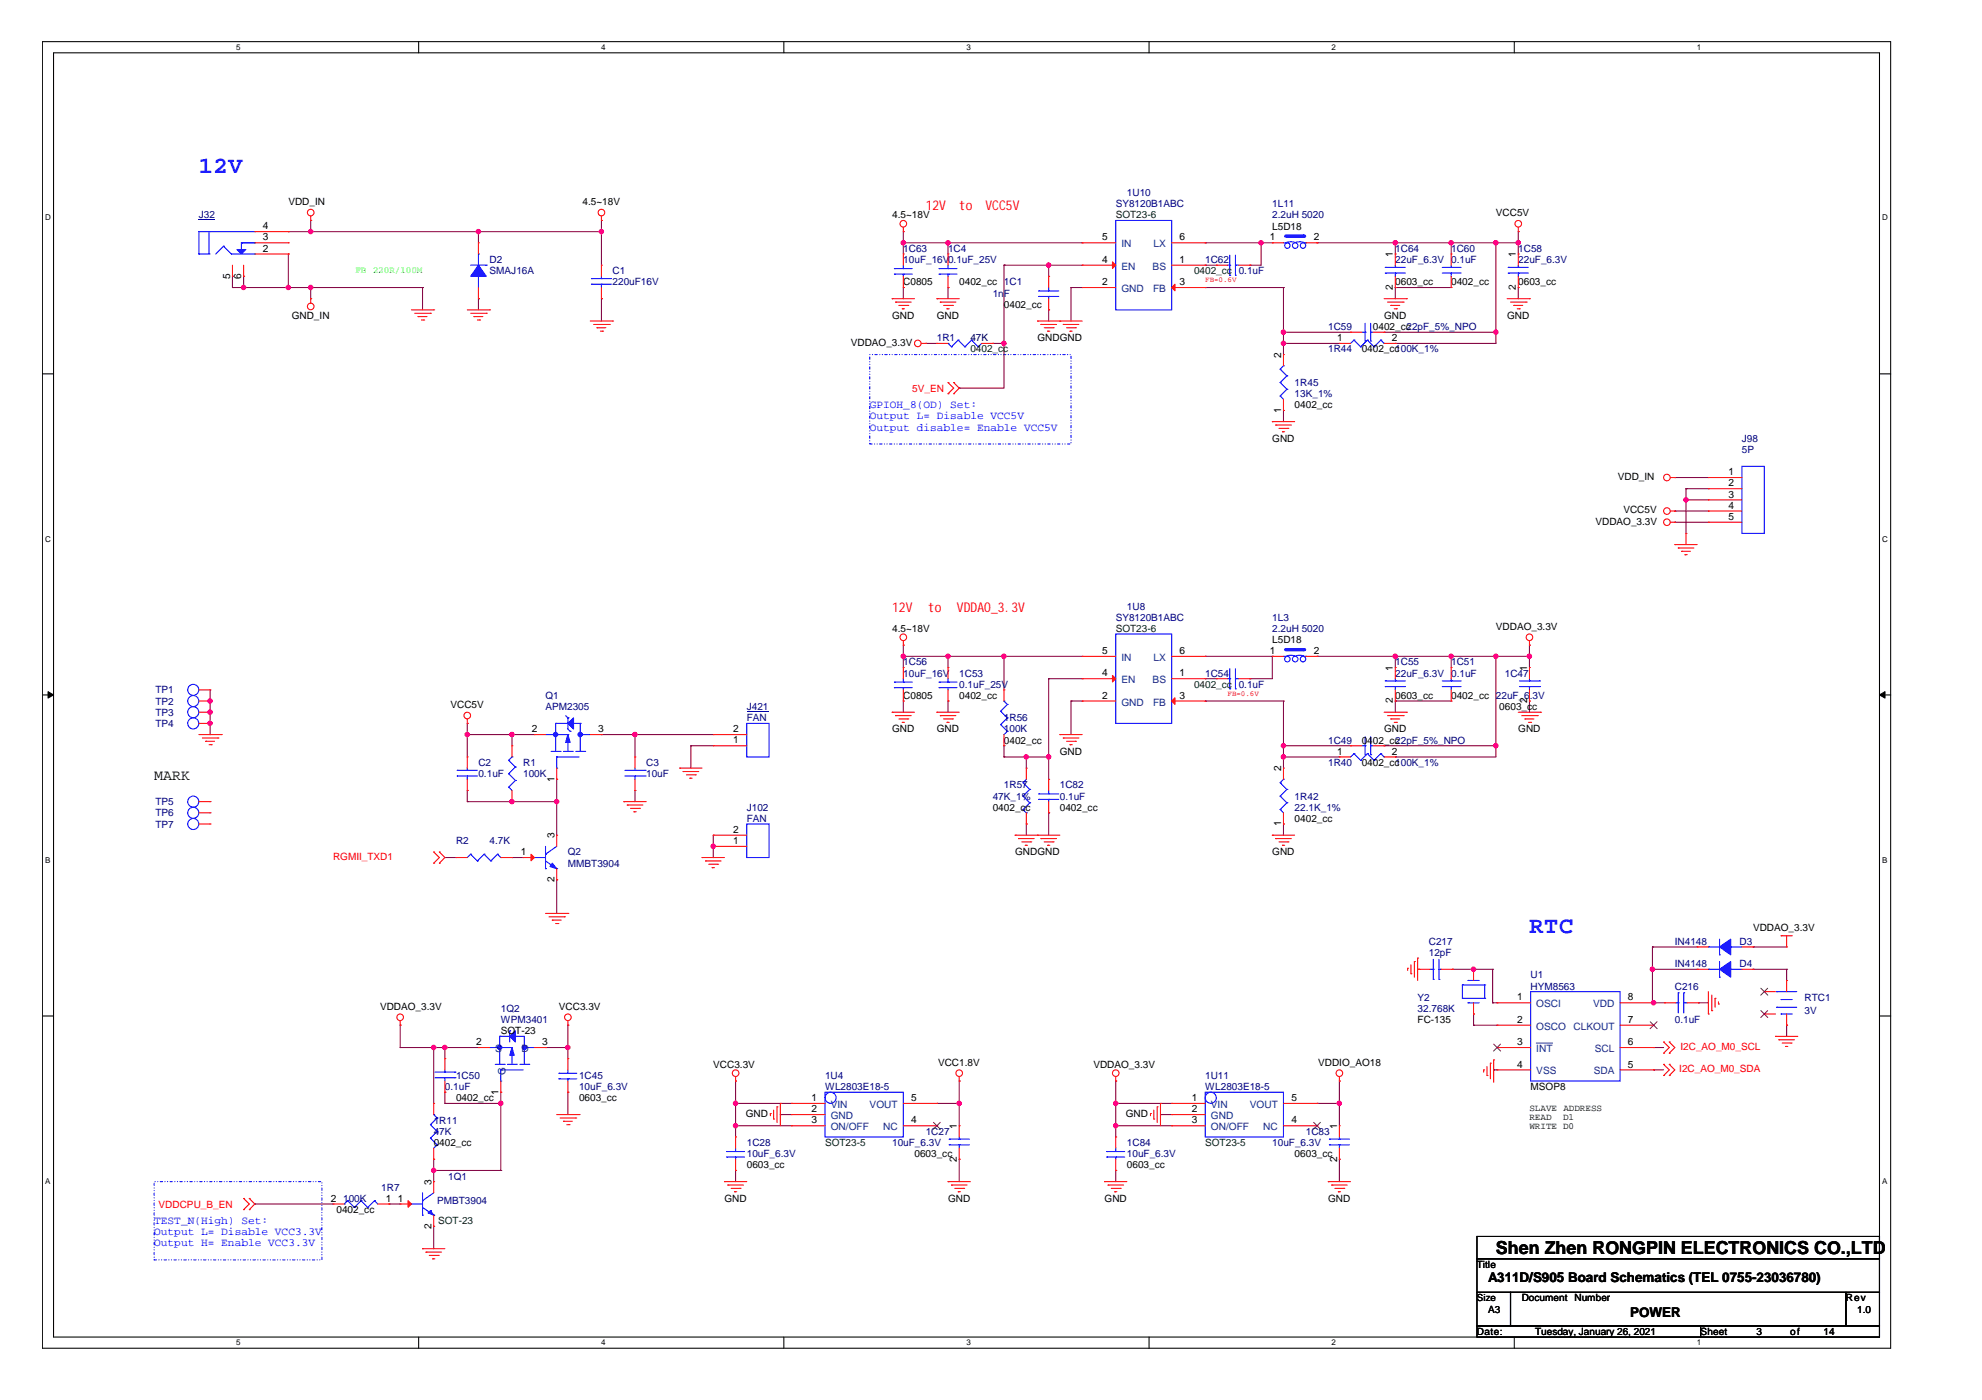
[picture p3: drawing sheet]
<svg xmlns="http://www.w3.org/2000/svg" width="297mm" height="210mm" viewBox="0 0 297 210" stroke-linecap="round" stroke-linejoin="round" font-family="sans-serif">
<defs><g id="words">
<g font-size="3.5" fill="#00f">
<text x="29.8" y="25.9">12V</text>
<text x="229.2" y="139.9">RTC</text>
</g>
<text font-size="2.7" x="224.2" y="188">Shen Zhen RONGPIN ELECTRONICS CO.,LTD</text>
<text font-size="2.2" x="23.1" y="117">MARK</text>
<g font-size="2" fill="#f00">
<text x="138.7" y="31.4">12V</text>
<text x="143.7" y="31.4">to</text>
<text x="147.7" y="31.4">VCC5V</text>
<text x="133.7" y="91.8">12V</text>
<text x="139.1" y="91.8">to</text>
<text x="143.4" y="91.8">VDDAO_3.3V</text>
</g>
<g font-size="2">
<text x="223" y="192.3">A311D/S905 Board Schematics (TEL 0755-23036780)</text>
<text x="244.3" y="197.5">POWER</text>
</g>
<g font-size="1.7" fill="#00f">
<text x="130.4" y="61.2">GPIOH_8(OD) Set:</text>
<text x="130.4" y="62.9">Output L= Disable VCC5V</text>
<text x="130.4" y="64.6">Output disable= Enable VCC5V</text>
<text x="23.1" y="183.5">TEST_N(High) Set:</text>
<text x="23.1" y="185.2">Output L= Disable VCC3.3V</text>
<text x="23.1" y="186.9">Output H= Enable VCC3.3V</text>
</g>
<g font-size="1.5" fill="#000080">
<text x="168.9" y="29.4">1U10</text>
<text x="29.8" y="32.7">J32</text>
<text x="167.2" y="31.1">SY8120B1ABC</text>
<text x="190.7" y="31.1">1L11</text>
<text x="190.7" y="32.7">2.2uH 5020</text>
<text x="73.4" y="39.4">D2</text>
<text x="73.4" y="41.1">SMAJ16A</text>
<text x="91.8" y="41.1">C1</text>
<text x="135.4" y="37.8">1C63</text>
<text x="135.4" y="39.4">10uF_16V0.1uF_25V</text>
<text x="142.1" y="37.8">1C4</text>
<text x="180.6" y="39.4">1C62</text>
<text x="185.6" y="41.1">0.1uF</text>
<text x="209.1" y="37.8">1C64</text>
<text x="209.1" y="39.4">22uF_6.3V 0.1uF</text>
<text x="217.5" y="37.8">1C60</text>
<text x="227.5" y="37.8">1C58</text>
<text x="227.5" y="39.4">22uF_6.3V</text>
<text x="91.8" y="42.8">220uF16V</text>
<text x="148.8" y="44.5">1nF</text>
<text x="150.5" y="42.8">1C1</text>
<text x="140.4" y="51.2">1R1</text>
<text x="199.1" y="49.5">1C59</text>
<text x="199.1" y="52.8">1R44</text>
<text x="194" y="57.9">1R45</text>
<text x="194" y="59.5">13K_1%</text>
<text x="261.1" y="66.3">J98</text>
<text x="261.1" y="67.9">5P</text>
<text x="167.2" y="93.1">SY8120B1ABC</text>
<text x="168.9" y="91.4">1U8</text>
<text x="190.7" y="93.1">1L3</text>
<text x="190.7" y="94.7">2.2uH 5020</text>
<text x="135.4" y="99.8">1C56</text>
<text x="135.4" y="101.4">10uF_16V</text>
<text x="143.8" y="101.4">1C53</text>
<text x="180.6" y="101.4">1C54</text>
<text x="209.1" y="99.8">1C55</text>
<text x="209.1" y="101.4">22uF_6.3V 0.1uF</text>
<text x="217.5" y="99.8">1C51</text>
<text x="225.5" y="101.4">1C47</text>
<text x="23.3" y="105.6">TP2</text>
<text x="23.3" y="107.3">TP3</text>
<text x="23.3" y="104">TP1</text>
<text x="81.8" y="104.8">Q1</text>
<text x="81.8" y="106.5">APM2305</text>
<text x="111.9" y="106.5">J421</text>
<text x="143.8" y="103.1">0.1uF_25V</text>
<text x="185.6" y="103.1">0.1uF</text>
<text x="224.2" y="104.8">22uF_6.3V</text>
<text x="23.3" y="109">TP4</text>
<text x="111.9" y="108.1">FAN</text>
<text x="150.5" y="108.1">1R56</text>
<text x="150.5" y="109.8">100K</text>
<text x="199.1" y="111.5">1C49</text>
<text x="71.7" y="114.8">C2</text>
<text x="71.7" y="116.5">0.1uF</text>
<text x="78.4" y="114.8">R1</text>
<text x="78.4" y="116.5">100K</text>
<text x="96.8" y="114.8">C3</text>
<text x="96.8" y="116.5">10uF</text>
<text x="148.8" y="119.9">47K_1%</text>
<text x="150.5" y="118.2">1R57</text>
<text x="158.8" y="118.2">1C82</text>
<text x="158.8" y="119.9">0.1uF</text>
<text x="194" y="119.9">1R42</text>
<text x="199.1" y="114.8">1R40</text>
<text x="23.3" y="120.7">TP5</text>
<text x="23.3" y="122.4">TP6</text>
<text x="23.3" y="124.1">TP7</text>
<text x="111.9" y="121.5">J102</text>
<text x="111.9" y="123.2">FAN</text>
<text x="194" y="121.5">22.1K_1%</text>
<text x="68.4" y="126.6">R2</text>
<text x="73.4" y="126.6">4.7K</text>
<text x="85.1" y="128.3">Q2</text>
<text x="85.1" y="129.9">MMBT3904</text>
<text x="214.1" y="141.7">C217</text>
<text x="214.1" y="143.3">12pF</text>
<text x="251" y="141.7">IN4148</text>
<text x="260.7" y="141.7">D3</text>
<text x="229.4" y="146.7">U1</text>
<text x="229.4" y="148.4">HYM8563</text>
<text x="251" y="145">IN4148</text>
<text x="251" y="148.4">C216</text>
<text x="260.7" y="145">D4</text>
<text x="75.1" y="151.7">1Q2</text>
<text x="75.1" y="153.4">WPM3401</text>
<text x="212.5" y="150">Y2</text>
<text x="212.5" y="151.7">32.768K</text>
<text x="251" y="153.4">0.1uF</text>
<text x="270.4" y="150">RTC1</text>
<text x="270.4" y="152">3V</text>
<text x="68.4" y="161.8">1C50</text>
<text x="86.8" y="161.8">1C45</text>
<text x="123.6" y="161.8">1U4</text>
<text x="180.6" y="161.8">1U11</text>
<text x="66.7" y="163.4">0.1uF</text>
<text x="86.8" y="163.4">10uF_6.3V</text>
<text x="123.6" y="163.4">WL2803E18-5</text>
<text x="180.6" y="163.4">WL2803E18-5</text>
<text x="65" y="168.5">1R11</text>
<text x="65" y="170.1">47K</text>
<text x="111.9" y="171.8">1C28</text>
<text x="111.9" y="173.5">10uF_6.3V</text>
<text x="133.7" y="171.8">10uF_6.3V</text>
<text x="138.7" y="170.1">1C27</text>
<text x="168.9" y="171.8">1C84</text>
<text x="168.9" y="173.5">10uF_6.3V</text>
<text x="190.7" y="171.8">10uF_6.3V</text>
<text x="195.7" y="170.1">1C83</text>
<text x="57.1" y="178.5">1R7</text>
<text x="67.2" y="176.8">1Q1</text>
<text x="51.4" y="180.2">100K</text>
<text x="65.5" y="180.5">PMBT3904</text>
</g>
<g font-size="1.5">
<text x="39.4" y="34.4">4</text>
<text x="43.2" y="30.7">VDD_IN</text>
<text x="87.3" y="30.7">4.5~18V</text>
<text x="133.7" y="32.7">4.5~18V</text>
<text x="190.7" y="34.4">L5D18</text>
<text x="224.2" y="32.4">VCC5V</text>
<text x="34.5" y="41.8" transform="rotate(-90 34.5 41.8)">5</text>
<text x="36.2" y="41.8" transform="rotate(-90 36.2 41.8)">6</text>
<text x="39.4" y="37.7">2</text>
<text x="39.4" y="36.1">3</text>
<text x="165.2" y="39.4">4</text>
<text x="165.2" y="36.1">5</text>
<text x="176.8" y="36.1">6</text>
<text x="176.8" y="39.4">1</text>
<text x="190.3" y="36.1">1</text>
<text x="196.9" y="36.1">2</text>
<text x="208.8" y="38.6" transform="rotate(-90 208.8 38.6)">1</text>
<text x="227.2" y="38.6" transform="rotate(-90 227.2 38.6)">1</text>
<text x="43.7" y="47.8">GND_IN</text>
<text x="133.7" y="47.8">GND</text>
<text x="135.4" y="42.8">C0805</text>
<text x="140.4" y="47.8">GND</text>
<text x="143.8" y="42.8">0402_cc</text>
<text x="150.5" y="46.1">0402_cc</text>
<text x="165.2" y="42.8">2</text>
<text x="176.8" y="42.8">3</text>
<text x="207.4" y="47.8">GND</text>
<text x="208.8" y="43.5" transform="rotate(-90 208.8 43.5)">2</text>
<text x="209.1" y="42.8">0603_cc</text>
<text x="217.5" y="42.8">0402_cc</text>
<text x="225.9" y="47.8">GND</text>
<text x="227.2" y="43.5" transform="rotate(-90 227.2 43.5)">2</text>
<text x="227.5" y="42.8">0603_cc</text>
<text x="127.5" y="51.8">VDDAO_3.3V</text>
<text x="155.5" y="51.2">GNDGND</text>
<text x="192" y="53.7" transform="rotate(-90 192 53.7)">2</text>
<text x="200.4" y="51.1">1</text>
<text x="204.1" y="52.8">0402_cc100K_1%</text>
<text x="205.8" y="49.5">0402_cc22pF_5%_NPO</text>
<text x="208.6" y="51.1">2</text>
<text x="192" y="61.9" transform="rotate(-90 192 61.9)">1</text>
<text x="194" y="61.2">0402_cc</text>
<text x="190.7" y="66.3">GND</text>
<text x="242.5" y="71.9">VDD_IN</text>
<text x="259" y="71.2">1</text>
<text x="243.3" y="77">VCC5V</text>
<text x="259" y="72.9">2</text>
<text x="259" y="74.6">3</text>
<text x="259" y="76.3">4</text>
<text x="259" y="77.9">5</text>
<text x="239.1" y="78.7">VDDAO_3.3V</text>
<text x="133.7" y="94.7">4.5~18V</text>
<text x="224.2" y="94.4">VDDAO_3.3V</text>
<text x="165.2" y="101.4">4</text>
<text x="165.2" y="98.1">5</text>
<text x="176.8" y="98.1">6</text>
<text x="176.8" y="101.4">1</text>
<text x="190.3" y="98.1">1</text>
<text x="190.7" y="96.4">L5D18</text>
<text x="196.9" y="98.1">2</text>
<text x="208.8" y="100.6" transform="rotate(-90 208.8 100.6)">1</text>
<text x="228.9" y="100.6" transform="rotate(-90 228.9 100.6)">1</text>
<text x="67.5" y="106.1">VCC5V</text>
<text x="135.4" y="104.8">C0805</text>
<text x="143.8" y="104.8">0402_cc</text>
<text x="165.2" y="104.8">2</text>
<text x="176.8" y="104.8">3</text>
<text x="208.8" y="105.5" transform="rotate(-90 208.8 105.5)">2</text>
<text x="209.1" y="104.8">0603_cc</text>
<text x="217.5" y="104.8">0402_cc</text>
<text x="224.7" y="106.5">0603_cc</text>
<text x="228.9" y="105.5" transform="rotate(-90 228.9 105.5)">2</text>
<text x="79.7" y="109.8">2</text>
<text x="89.6" y="109.8">3</text>
<text x="109.9" y="111.5">1</text>
<text x="109.9" y="109.8">2</text>
<text x="133.7" y="109.8">GND</text>
<text x="140.4" y="109.8">GND</text>
<text x="150.5" y="111.5">0402_cc</text>
<text x="158.8" y="113.2">GND</text>
<text x="200.4" y="113.1">1</text>
<text x="204.1" y="111.5">0402_cc22pF_5%_NPO</text>
<text x="207.4" y="109.8">GND</text>
<text x="208.6" y="113.1">2</text>
<text x="227.5" y="109.8">GND</text>
<text x="83.1" y="117.2" transform="rotate(-90 83.1 117.2)">1</text>
<text x="192" y="115.7" transform="rotate(-90 192 115.7)">2</text>
<text x="204.1" y="114.8">0402_cc100K_1%</text>
<text x="83.1" y="125.7" transform="rotate(-90 83.1 125.7)">3</text>
<text x="109.9" y="124.9">2</text>
<text x="148.8" y="121.5">0402_cc</text>
<text x="158.8" y="121.5">0402_cc</text>
<text x="192" y="123.9" transform="rotate(-90 192 123.9)">1</text>
<text x="194" y="123.2">0402_cc</text>
<text x="78.1" y="128.2">1</text>
<text x="109.9" y="126.5">1</text>
<text x="152.1" y="128.3">GNDGND</text>
<text x="190.7" y="128.3">GND</text>
<text x="83.1" y="132.3" transform="rotate(-90 83.1 132.3)">2</text>
<text x="262.7" y="139.6">VDDAO_3.3V</text>
<text x="57" y="151.4">VDDAO_3.3V</text>
<text x="75.1" y="155.1">SOT-23</text>
<text x="83.8" y="151.4">VCC3.3V</text>
<text x="212.5" y="153.4">FC-135</text>
<text x="227.4" y="150">1</text>
<text x="227.4" y="153.4">2</text>
<text x="244" y="150">8</text>
<text x="244" y="153.4">7</text>
<text x="71.3" y="156.7">2</text>
<text x="81.3" y="156.7">3</text>
<text x="106.9" y="160.1">VCC3.3V</text>
<text x="140.6" y="159.8">VCC1.8V</text>
<text x="163.9" y="160.1">VDDAO_3.3V</text>
<text x="197.6" y="159.8">VDDIO_AO18</text>
<text x="227.4" y="160.1">4</text>
<text x="227.4" y="156.7">3</text>
<text x="244" y="160.1">5</text>
<text x="244" y="156.7">6</text>
<text x="68.4" y="165.1">0402_cc</text>
<text x="74.7" y="164.1" transform="rotate(-90 74.7 164.1)">1</text>
<text x="86.8" y="165.1">0603_cc</text>
<text x="111.8" y="167.5">GND</text>
<text x="121.6" y="165.1">1</text>
<text x="121.6" y="166.8">2</text>
<text x="136.6" y="165.1">5</text>
<text x="168.7" y="167.5">GND</text>
<text x="178.6" y="165.1">1</text>
<text x="178.6" y="166.8">2</text>
<text x="193.5" y="165.1">5</text>
<text x="229.4" y="163.4">MSOP8</text>
<text x="65" y="171.8">0402_cc</text>
<text x="121.6" y="168.4">3</text>
<text x="136.6" y="168.4">4</text>
<text x="137.1" y="173.5">0603_cc</text>
<text x="143.4" y="169.3" transform="rotate(-90 143.4 169.3)">1</text>
<text x="178.6" y="168.4">3</text>
<text x="193.5" y="168.4">4</text>
<text x="194" y="173.5">0603_cc</text>
<text x="200.4" y="169.3" transform="rotate(-90 200.4 169.3)">1</text>
<text x="64.6" y="177.7" transform="rotate(-90 64.6 177.7)">3</text>
<text x="111.9" y="175.2">0603_cc</text>
<text x="143.4" y="174.2" transform="rotate(-90 143.4 174.2)">2</text>
<text x="168.9" y="175.2">0603_cc</text>
<text x="200.4" y="174.2" transform="rotate(-90 200.4 174.2)">2</text>
<text x="49.6" y="180.2">2</text>
<text x="50.4" y="181.9">0402_cc</text>
<text x="57.8" y="180.2">1</text>
<text x="59.6" y="180.2">1</text>
<text x="64.6" y="184.2" transform="rotate(-90 64.6 184.2)">2</text>
<text x="108.6" y="180.2">GND</text>
<text x="142.1" y="180.2">GND</text>
<text x="165.5" y="180.2">GND</text>
<text x="199.1" y="180.2">GND</text>
<text x="221.4" y="190.1">Title</text>
<text x="221.4" y="195.1">Size</text>
<text x="223" y="196.8">A3</text>
<text x="228.1" y="195.1">Document</text>
<text x="236" y="195.1">Number</text>
<text x="276.6" y="195.1">Rev</text>
<text x="278.3" y="196.8">1.0</text>
<text x="221.4" y="200.1">Date:</text>
<text x="230.1" y="200.1">Tuesday, January 26, 2021</text>
<text x="254.9" y="200.1">Sheet</text>
<text x="263.2" y="200.1">3</text>
<text x="268.3" y="200.1">of</text>
<text x="273.3" y="200.1">14</text>
</g>
<g font-size="1.5" fill="#004000">
<text x="167.2" y="32.7">SOT23-6</text>
<text x="178.9" y="41.1">0402_cc</text>
<text x="145.4" y="52.8">0402_cc</text>
<text x="167.2" y="94.7">SOT23-6</text>
<text x="178.9" y="103.1">0402_cc</text>
<text x="123.6" y="171.8">SOT23-5</text>
<text x="180.6" y="171.8">SOT23-5</text>
<text x="65.7" y="183.6">SOT-23</text>
</g>
<g font-size="1.5" fill="#004080">
<text x="168.1" y="40.4">EN</text>
<text x="168.1" y="37.1">IN</text>
<text x="172.7" y="40.4">BS</text>
<text x="172.9" y="37.1">LX</text>
<text x="168.1" y="43.8">GND</text>
<text x="172.8" y="43.8">FB</text>
<text x="168.1" y="99.1">IN</text>
<text x="172.9" y="99.1">LX</text>
<text x="168.1" y="105.8">GND</text>
<text x="168.1" y="102.4">EN</text>
<text x="172.7" y="102.4">BS</text>
<text x="172.8" y="105.8">FB</text>
<text x="230.2" y="151">OSCI</text>
<text x="230.2" y="154.4">OSCO</text>
<text x="235.8" y="154.4">CLKOUT</text>
<text x="238.8" y="151">VDD</text>
<text x="74.2" y="157.7">S</text>
<text x="75.8" y="161.2" transform="rotate(-90 75.8 161.2)">G</text>
<text x="78.1" y="157.7">D</text>
<text x="230.2" y="157.7">INT</text>
<text x="230.2" y="161.1">VSS</text>
<text x="238.8" y="161.1">SDA</text>
<text x="239" y="157.7">SCL</text>
<text x="124.5" y="166.1">VIN</text>
<text x="124.5" y="167.8">GND</text>
<text x="130.3" y="166.1">VOUT</text>
<text x="181.5" y="166.1">VIN</text>
<text x="181.5" y="167.8">GND</text>
<text x="187.3" y="166.1">VOUT</text>
<text x="124.5" y="169.5">ON/OFF</text>
<text x="132.3" y="169.5">NC</text>
<text x="181.5" y="169.5">ON/OFF</text>
<text x="189.3" y="169.5">NC</text>
</g>
<text font-size="1.5" fill="#000040" x="145.4" y="51.2">47K</text>
<g font-size="1.5" fill="#f00">
<text x="136.7" y="58.7">5V_EN</text>
<text x="49.9" y="128.9">RGMII_TXD1</text>
<text x="251.7" y="160.8">I2C_AO_M0_SDA</text>
<text x="251.8" y="157.4">I2C_AO_M0_SCL</text>
<text x="23.8" y="181">VDDCPU_B_EN</text>
</g>
<text font-size="1.4" fill="#0f0" x="53.3" y="40.9">FB 220R/100M</text>
<g font-size="1.4">
<text x="229.2" y="166.5">SLAVE ADDRESS</text>
<text x="229.2" y="167.9">READ</text>
<text x="234.3" y="167.9">D1</text>
<text x="229.2" y="169.3">WRITE D0</text>
</g>
<g font-size="1.2">
<text x="35.4" y="7.5">5</text>
<text x="90.1" y="7.5">4</text>
<text x="144.8" y="7.5">3</text>
<text x="199.6" y="7.5">2</text>
<text x="254.3" y="7.5">1</text>
<text x="6.8" y="33.1">D</text>
<text x="282.1" y="33.1">D</text>
<text x="6.8" y="81.2">C</text>
<text x="282.1" y="81.2">C</text>
<text x="6.8" y="129.3">B</text>
<text x="282.1" y="129.3">B</text>
<text x="6.8" y="177.5">A</text>
<text x="282.1" y="177.5">A</text>
<text x="35.4" y="201.7">5</text>
<text x="90.1" y="201.7">4</text>
<text x="144.8" y="201.7">3</text>
<text x="199.6" y="201.7">2</text>
<text x="254.3" y="201.7">1</text>
</g>
<g font-size="1.1" fill="#f00">
<text x="180.6" y="42.3">FB=0.6V</text>
<text x="184" y="104.3">FB=0.6V</text>
</g>
</g></defs>
<path d="M6.3 6.2h277.1v195.9h-277.1zM8 7.9h273.7v192.6h-273.7z" fill="none" stroke="#000" stroke-width=".16"/>
<g fill="#fff">
<path d="M35.4 6.4h.7v1.4h-.7z"/>
<path d="M35.4 200.6h.7v1.4h-.7z"/>
</g>
<path d="M62.7 6.2v1.7M62.7 200.5v1.6" fill="none" stroke="#000" stroke-width=".16"/>
<g fill="#fff">
<path d="M90.1 6.4h.7v1.4h-.7z"/>
<path d="M90.1 200.6h.7v1.4h-.7z"/>
</g>
<path d="M117.5 6.2v1.7M117.5 200.5v1.6" fill="none" stroke="#000" stroke-width=".16"/>
<g fill="#fff">
<path d="M144.8 6.4h.7v1.4h-.7z"/>
<path d="M144.8 200.6h.7v1.4h-.7z"/>
</g>
<path d="M172.2 6.2v1.7M172.2 200.5v1.6" fill="none" stroke="#000" stroke-width=".16"/>
<g fill="#fff">
<path d="M199.6 6.4h.6v1.4h-.6z"/>
<path d="M199.6 200.6h.6v1.4h-.6z"/>
</g>
<path d="M226.9 6.2v1.7M226.9 200.5v1.6" fill="none" stroke="#000" stroke-width=".16"/>
<g fill="#fff">
<path d="M254.3 6.4h.7v1.4h-.7z"/>
<path d="M254.3 200.6h.7v1.4h-.7z"/>
<path d="M6.8 32h.8v1.3h-.8z"/>
<path d="M282.1 32h.9v1.3h-.9z"/>
<path d="M6.8 80.1h.8v1.4h-.8z"/>
<path d="M282.1 80.1h.9v1.4h-.9z"/>
</g>
<path d="M6.3 56.1h1.7M281.7 56.1h1.7" fill="none" stroke="#000" stroke-width=".16"/>
<g fill="#fff">
<path d="M6.8 128.3h.8v1.3h-.8z"/>
<path d="M282.1 128.3h.8v1.3h-.8z"/>
</g>
<path d="M6.3 104.2h1.7M281.7 104.2h1.7" fill="none" stroke="#000" stroke-width=".16"/>
<g fill="#000" stroke="#000" stroke-width=".15">
<path d="M7.2 103.7l.8 .5-.8 .5z" fill-rule="evenodd"/>
<path d="M281.7 104.2l.8-.5v1z" fill-rule="evenodd"/>
</g>
<g fill="#fff">
<path d="M6.8 176.4h.8v1.3h-.8z"/>
<path d="M282.1 176.4h.8v1.3h-.8z"/>
</g>
<path d="M6.3 152.3h1.7M281.7 152.3h1.7M221.4 185.4h60.3v3.3h-60.3zM221.4 188.7h60.3v5.1h-60.3zM221.4 193.8h5v5h-5zM221.4 198.8h33.5v1.7h-33.5zM226.4 193.8h50.2v5h-50.2zM254.9 198.8h26.8v1.7h-26.8zM276.6 193.8h5.1v5h-5.1z" fill="none" stroke="#000" stroke-width=".16"/>
<path d="M130.4 53.2h30.1v13.4h-30.1zM23.1 177.2h25.1v11.7h-25.1z" fill="none" stroke="#00f" stroke-width=".16" stroke-dasharray=".4 .4 0 .4 0 .4"/>
<g fill="none" stroke="#800040" stroke-width=".16">
<path d="M43.2 38.1h.1M43.2 34.7h.1M43.2 38.1v5M43.2 34.7h46.9M46.6 33.1h.1M46.6 33.1v1.6M71.7 34.7h.1M71.7 34.7v1.7M90.1 34.7h.1M90.1 33.1h.1M90.1 33.1v6.7M135.4 36.4h.1"/>
<path d="M135.4 34.7h.1M135.4 36.4h26.8M135.4 34.7v3.4M142.1 36.4h.1M142.1 36.4v1.7M150.5 39.8h.1M150.5 39.8h11.7M150.5 39.8v18.4h-6.7M157.2 39.8h.1M157.2 39.8v1.6M180.6 36.4h.1M180.6 39.8h.1"/>
<path d="M180.6 36.4h10.1M180.6 39.8h1.7M187.3 39.8h.1M189 36.4h.1M189 36.4v3.4h-1.7M197.4 36.4h.1M197.4 36.4h30.1M209.1 36.4h.1M209.1 36.4v1.7M217.5 36.4h.1M217.5 36.4v1.7M224.2 36.4h.1"/>
<path d="M224.2 36.4v15.1h-15.1M227.5 34.7h.1M227.5 36.4h.1M227.5 34.7v3.4M34.8 43.1h.1M34.8 41.4h.1M34.8 43.1h28.5M34.8 41.4v1.7M36.5 43.1h.1M36.5 41.4h.1M36.5 41.4v1.7M43.2 43.1h.1"/>
<path d="M46.6 43.1h.1M46.6 43.1v1.7M63.3 43.1h.1M63.3 43.1v3.4M71.7 44.8h.1M71.7 44.8v1.7M90.1 44.8h.1M90.1 44.8v3.3M135.4 43.1h.1M135.4 43.1v1.7M138.7 51.5h.1M138.7 51.5h1.7"/>
<path d="M142.1 43.1h.1M142.1 43.1v1.7M143.8 58.2h.1M148.8 51.5h.1M148.8 51.5h1.7M150.5 51.5h.1M157.2 46.5h.1M157.2 46.5v1.6M160.5 43.1h.1M160.5 43.1h1.7M160.5 43.1v5M180.6 43.1h.1"/>
<path d="M180.6 43.1h11.8M192.4 43.1h.1M192.4 51.5h.1M192.4 49.8h.1M192.4 43.1v10.1M192.4 51.5h8.3M192.4 49.8h10M207.4 49.8h.1M207.4 49.8h16.8M209.1 43.1h.1M209.1 51.5h.1M209.1 43.1h8.4"/>
<path d="M209.1 43.1v1.7M224.2 49.8h.1M227.5 43.1h.1M227.5 43.1v1.7M192.4 61.5h.1M192.4 61.5v1.7M251 71.6h.1M251 76.6h.1M251 78.3h.1M251 71.6h5M251 76.6h5M251 78.3h5"/>
<path d="M252.7 73.3h.1M252.7 74.9h.1M252.7 73.3h3.3M252.7 73.3v6.7M252.7 74.9h3.3M135.4 98.4h.1M135.4 96.7h.1M135.4 96.7v3.4M135.4 98.4h26.8M142.1 98.4h.1M142.1 98.4v1.7M150.5 98.4h.1"/>
<path d="M150.5 98.4v5M180.6 98.4h.1M180.6 98.4h10.1M190.7 98.4h.1M190.7 98.4v3.4h-3.4M197.4 98.4h.1M197.4 98.4h31.8M209.1 98.4h.1M209.1 98.4v1.7M217.5 98.4h.1M217.5 98.4v1.7M224.2 98.4h.1"/>
<path d="M224.2 98.4v15.1h-15.1M229.2 98.4h.1M229.2 96.7h.1M229.2 96.7v3.4M31.5 105.1h.1M31.5 106.8h.1M31.5 108.5h.1M31.5 110.1h.1M31.5 103.4v6.7M70 108.5h.1M70 110.1h.1M70 118.5h.1"/>
<path d="M70 110.1h10.1M70 108.5v5M70 118.5v1.7M76.7 110.1h.1M76.7 110.1v1.7M83.4 116.8h.1M83.4 116.8v8.4M90.1 110.1h.1M90.1 110.1h16.8M95.2 110.1h.1M95.2 118.5h.1M95.2 110.1v3.4"/>
<path d="M95.2 118.5v1.7M103.5 111.8h.1M103.5 111.8h3.4M103.5 111.8v3.4M135.4 105.1h.1M135.4 105.1v1.7M142.1 105.1h.1M142.1 105.1v1.7M150.5 111.8h.1M150.5 113.5h.1M150.5 111.8v1.7M150.5 113.5h6.7"/>
<path d="M153.8 113.5h.1M153.8 113.5v1.7M157.2 101.8h.1M157.2 113.5h.1M157.2 101.8v15M157.2 101.8h5M160.5 105.1h.1M160.5 105.1v5M160.5 105.1h1.7M180.6 105.1h.1M180.6 101.8h.1M180.6 101.8h1.7"/>
<path d="M180.6 105.1h11.8M187.3 101.8h.1M192.4 105.1h.1M192.4 113.5h.1M192.4 111.8h.1M192.4 105.1v10.1M192.4 113.5h8.3M192.4 111.8h10M207.4 111.8h.1M207.4 111.8h16.8M209.1 105.1h.1M209.1 113.5h.1"/>
<path d="M209.1 105.1v1.7M209.1 105.1h8.4M224.2 111.8h.1M229.2 105.1h.1M229.2 105.1v1.7M66.7 128.6h.1M66.7 128.6h1.7M70 120.2h.1M70 120.2h13.4M76.7 120.2h.1M76.7 128.6h.1M76.7 128.6h1.7"/>
<path d="M83.4 120.2h.1M83.4 131.9h.1M83.4 131.9v5M106.9 126.9h.1M106.9 128.6h.1M106.9 125.2v3.4M153.8 123.5h.1M153.8 123.5v1.7M157.2 121.9h.1M157.2 121.9v3.3M192.4 123.5h.1M192.4 123.5v1.7"/>
<path d="M60 157.1h.1M60 153.7h.1M60 157.1h11.7M60 153.7v3.4M65 157.1h.1M65 157.1v8.3M66.7 157.1h.1M66.7 157.1v1.6M81.8 157.1h.1M81.8 157.1h3.3M85.1 157.1h.1M85.1 153.7h.1"/>
<path d="M85.1 153.7v5M212.5 145.3h.1M217.7 145.3h.1M217.7 145.3h6M220.8 153.7h.1M220.8 152h.1M220.8 145.3h.1M220.8 153.7h3.6M220.8 152v1.7M223.7 145.3h.1M223.7 150.4h.1M223.7 150.4h.7"/>
<path d="M223.7 145.3v5.1M247.6 142h.1M247.6 150.4h.1M247.6 145.3h.1M247.6 142v8.4M247.6 145.3h6.8M247.6 150.4h1.9M247.6 142h6.8M247.8 157.1h.1M247.8 150.4h.1M247.8 157.1h1.5M254.5 150.4h.1"/>
<path d="M254.5 150.4h1.5M262.7 145.3h.1M262.7 142h.1M262.7 145.3h5.1M262.7 142h5.1M267.8 153.7h.1M267.8 145.3h.1M267.8 145.3v1.7M267.8 153.7v1.7M65 173.8h.1M65 175.5h.1M65 173.8v3.4"/>
<path d="M65 175.5h10.1M66.7 165.4h.1M66.7 163.8h.1M66.7 165.4h8.4M66.7 163.8v1.6M75.1 175.5h.1M75.1 163.8h.1M75.1 163.8v11.7M85.1 163.8h.1M85.1 163.8v3.3M110.2 162.1h.1M110.2 168.8h.1"/>
<path d="M110.2 175.5h.1M110.2 165.4h.1M110.2 165.4h8.4M110.2 162.1v8.4M110.2 175.5v1.7M110.2 168.8h8.4M116.9 167.1h.1M116.9 167.1h1.7M140.4 165.4h.1M140.4 165.4h3.4M143.8 165.4h.1M143.8 173.8h.1"/>
<path d="M143.8 162.1h.1M143.8 162.1v6.7M143.8 173.8v3.4M167.2 162.1h.1M167.2 168.8h.1M167.2 175.5h.1M167.2 165.4h.1M167.2 165.4h8.4M167.2 168.8h8.4M167.2 162.1v8.4M167.2 175.5v1.7M173.9 167.1h.1"/>
<path d="M173.9 167.1h1.7M197.4 165.4h.1M197.4 165.4h3.3M200.7 165.4h.1M200.7 173.8h.1M200.7 162.1h.1M200.7 162.1v6.7M200.7 173.8v3.4M223.9 160.4h.1M223.9 160.4h.5M223.9 160.4v.2M247.8 160.4h.1"/>
<path d="M247.8 160.4h1.5M38.2 180.5h.1M38.2 180.5h11.7M58.3 180.5h.1M58.3 180.5h1.7M65 183.9h.1M65 183.9v3.3"/>
</g>
<g fill="#f0f" stroke="#f0f" stroke-width=".16">
<circle cx="135.4" cy="36.4" r=".33"/>
<circle cx="142.1" cy="36.4" r=".33"/>
<circle cx="189" cy="36.4" r=".33"/>
<circle cx="192.3" cy="51.5" r=".33"/>
<circle cx="224.2" cy="49.8" r=".33"/>
<circle cx="224.2" cy="36.4" r=".33"/>
<circle cx="192.3" cy="49.8" r=".33"/>
<circle cx="227.5" cy="36.4" r=".33"/>
<circle cx="157.2" cy="39.7" r=".33"/>
<circle cx="217.5" cy="36.4" r=".33"/>
<circle cx="209.1" cy="36.4" r=".33"/>
<circle cx="150.4" cy="51.5" r=".33"/>
<circle cx="135.4" cy="98.4" r=".33"/>
<circle cx="192.3" cy="111.8" r=".33"/>
<circle cx="192.3" cy="113.5" r=".33"/>
<circle cx="224.2" cy="111.8" r=".33"/>
<circle cx="224.2" cy="98.4" r=".33"/>
<circle cx="217.5" cy="98.4" r=".33"/>
<circle cx="209.1" cy="98.4" r=".33"/>
<circle cx="153.8" cy="113.5" r=".33"/>
<circle cx="150.4" cy="98.4" r=".33"/>
<circle cx="142.1" cy="98.4" r=".33"/>
<circle cx="157.2" cy="113.5" r=".33"/>
<circle cx="229.2" cy="98.4" r=".33"/>
<circle cx="75" cy="165.4" r=".33"/>
<circle cx="66.7" cy="157" r=".33"/>
<circle cx="65" cy="157" r=".33"/>
<circle cx="65" cy="175.5" r=".33"/>
<circle cx="85.1" cy="157" r=".33"/>
<circle cx="110.2" cy="168.8" r=".33"/>
<circle cx="110.2" cy="165.4" r=".33"/>
<circle cx="143.7" cy="165.4" r=".33"/>
<circle cx="167.2" cy="168.8" r=".33"/>
<circle cx="167.2" cy="165.4" r=".33"/>
<circle cx="200.7" cy="165.4" r=".33"/>
<circle cx="46.6" cy="43.1" r=".33"/>
<circle cx="43.2" cy="43.1" r=".33"/>
<circle cx="36.5" cy="43.1" r=".33"/>
<circle cx="46.6" cy="34.7" r=".33"/>
<circle cx="90.1" cy="34.7" r=".33"/>
<circle cx="71.7" cy="34.7" r=".33"/>
<circle cx="252.7" cy="74.9" r=".33"/>
<circle cx="83.4" cy="120.2" r=".33"/>
<circle cx="76.7" cy="120.2" r=".33"/>
<circle cx="70" cy="110.1" r=".33"/>
<circle cx="76.7" cy="110.1" r=".33"/>
<circle cx="95.2" cy="110.1" r=".33"/>
<circle cx="220.8" cy="145.3" r=".33"/>
<circle cx="247.8" cy="150.3" r=".33"/>
<circle cx="247.6" cy="145.3" r=".33"/>
<circle cx="106.9" cy="126.9" r=".33"/>
<circle cx="31.5" cy="105.1" r=".33"/>
<circle cx="31.5" cy="106.8" r=".33"/>
<circle cx="31.5" cy="108.5" r=".33"/>
</g>
<g fill="none" stroke="#f00" stroke-width=".16">
<path d="M34.8 39.8v1.6M36.5 39.8v1.6M38.2 36.4h5M38.2 38.1h5M38.2 34.7h5M43.2 38.1h.1M43.2 36.4h.1M43.2 34.7h.1M46.6 33.1h.1M46.6 32.4v.7M71.7 36.4h.1M71.7 36.4v1.7"/>
<path d="M90.1 33.1h.1M90.1 39.8h.1M90.1 32.4v.7M90.1 39.8v1.6M135.4 34.7h.1M135.4 38.1h.1M135.4 34.1v.6M135.4 38.1v1.7M142.1 38.1h.1M142.1 38.1v1.7M162.2 39.8h.1M162.2 36.4h.1"/>
<path d="M162.2 39.8h5M162.2 36.4h5M175.6 39.8h5M175.6 36.4h5M180.6 39.8h.1M180.6 36.4h.1M209.1 38.1h.1M209.1 38.1v1.7M227.5 34.7h.1M227.5 38.1h.1M227.5 34.1v.6M227.5 38.1v1.7"/>
<path d="M34.8 41.4h.1M36.5 41.4h.1M46.6 44.8h.1M46.6 44.8v.7M61.6 46.5h3.4M62.2 47h2.3M62.7 47.5h.1M62.7 47.5h1.3M63.2 48h.3M63.5 48h.1M64.5 47h.1M65 46.5h.1"/>
<path d="M70 46.5h3.4M70.5 47h2.4M71 47.5h.1M71 47.5h1.4M71.5 48h.4M71.7 44.8h.1M71.7 43.1v1.7M71.9 48h.1M72.9 47h.1M73.4 46.5h.1M88.5 48.1h3.3M89 48.6h2.3"/>
<path d="M89.5 49.1h.1M89.5 49.1h1.3M90 49.7h.3M90.1 44.8h.1M90.1 43.1v1.7M90.3 49.7h.1M91.3 48.6h.1M91.8 48.1h.1M133.7 44.8h.1M133.7 44.8h3.4M134.2 45.3h.1M134.2 45.3h2.4"/>
<path d="M134.7 45.8h1.3M135.2 46.3h.1M135.2 46.3h.4M135.4 43.1h.1M135.4 41.4v1.7M136 45.8h.1M138.1 51.5h.6M138.7 51.5h.1M140.4 44.8h.1M140.4 51.5h.1M140.4 44.8h3.4M140.4 51.5h1.7"/>
<path d="M140.9 45.3h.1M140.9 45.3h2.4M141.4 45.8h1.4M141.9 46.3h.1M141.9 46.3h.4M142.1 59h.1M142.1 57.4h.1M142.1 43.1h.1M142.1 57.4l.8 .8-.8 .8M142.1 41.4v1.7M142.8 45.8h.1M142.9 57.4h.1"/>
<path d="M142.9 59h.1M142.9 57.4l.9 .8-.9 .8M147.1 51.5h1.7M148.8 51.5h.1M155.5 48.1h.1M155.5 48.1h6.7M156 48.6h.1M156 48.6h2.3M156.5 49.1h1.3M157 49.7h.1M157 49.7h.3M157.8 49.1h.1"/>
<path d="M158.8 48.1h.1M159.3 48.6h.1M159.3 48.6h2.4M159.8 49.1h1.4M160.4 49.7h.1M160.4 49.7h.3M161.2 49.1h.1M162.2 43.1h.1M162.2 43.1h5M175.6 43.1h5M180.6 43.1h.1M192.4 53.2h.1"/>
<path d="M192.4 53.2v1.6M192.4 59.9v1.6M200.7 51.5h.1M200.7 51.5h1.7M202.4 49.8h.1M202.4 49.8h1.7M205.8 49.8h1.6M207.4 49.8h.1M207.4 44.8h3.4M207.4 51.5h1.7M207.9 45.3h2.4M208.4 45.8h.1"/>
<path d="M208.4 45.8h1.4M209 46.3h.3M209.1 43.1h.1M209.1 51.5h.1M209.1 41.4v1.7M209.3 46.3h.1M210.3 45.3h.1M210.8 44.8h.1M225.9 44.8h3.3M226.4 45.3h2.3M226.9 45.8h.1M226.9 45.8h1.3"/>
<path d="M227.4 46.3h.3M227.5 43.1h.1M227.5 41.4v1.7M227.7 46.3h.1M228.7 45.3h.1M229.2 44.8h.1M190.7 63.2h.1M190.7 63.2h3.3M191.2 63.7h.1M191.2 63.7h2.3M191.7 64.2h1.3M192.2 64.7h.1"/>
<path d="M192.2 64.7h.3M192.4 61.5h.1M193 64.2h.1M250.3 71.6h.7M250.3 76.6h.7M250.3 78.3h.7M251 71.6h.1M251 76.6h.1M251 78.3h.1M252.7 80h.1M252.7 80v1.7M256 71.6h.1"/>
<path d="M256 73.3h.1M256 74.9h.1M256 76.6h.1M256 78.3h.1M256 71.6h5.1M256 76.6h5.1M256 78.3h5.1M256 73.3h5.1M256 74.9h5.1M135.4 96.7h.1M135.4 96.1v.6M162.2 98.4h.1"/>
<path d="M162.2 98.4h5M175.6 98.4h5M180.6 98.4h.1M229.2 96.7h.1M229.2 96.1v.6M251 81.7h.1M251 81.7h3.4M251.5 82.2h.1M251.5 82.2h2.4M252 82.7h.1M252 82.7h1.3M252.5 83.2h.1"/>
<path d="M252.5 83.2h.4M29.8 110.1h3.4M29.8 106.8h1.7M29.8 105.1h1.7M29.8 108.5h1.7M30.3 110.6h2.4M30.8 111.1h.1M30.8 111.1h1.4M31.3 111.7h.4M31.5 108.5h.1M31.5 105.1h.1M31.5 106.8h.1"/>
<path d="M31.7 111.7h.1M32.7 110.6h.1M33.2 110.1h.1M70 108.5h.1M70 107.8v.7M76.7 111.8h.1M76.7 111.8v1.7M76.7 118.5v1.7M80.1 110.1h.1M80.1 110.1h1.7M83.4 116.8h.1M83.4 115.2v1.6"/>
<path d="M88.5 110.1h1.6M90.1 110.1h.1M95.2 113.5h.1M95.2 118.5h.1M95.2 113.5v1.7M95.2 116.8v1.7M101.9 115.2h.1M101.9 115.2h3.3M102.4 115.7h.1M102.4 115.7h2.3M102.9 116.2h1.3M103.4 116.7h.1"/>
<path d="M103.4 116.7h.3M104.2 116.2h.1M133.7 106.8h.1M133.7 106.8h3.4M134.2 107.3h.1M134.2 107.3h2.4M134.7 107.8h1.3M135.2 108.3h.1M135.2 108.3h.4M136 107.8h.1M140.4 106.8h.1M140.4 106.8h3.4"/>
<path d="M140.9 107.3h.1M140.9 107.3h2.4M141.4 107.8h1.4M141.9 108.3h.1M141.9 108.3h.4M142.8 107.8h.1M150.5 111.8h.1M150.5 103.4h.1M150.5 103.4v1.7M150.5 110.1v1.7M153.8 115.2h.1M153.8 115.2v1.6"/>
<path d="M158.8 110.1h.1M158.8 110.1h3.4M159.3 110.6h.1M159.3 110.6h2.4M159.8 111.1h1.4M160.4 111.7h.1M160.4 111.7h.3M161.2 111.1h.1M162.2 105.1h.1M162.2 101.8h.1M162.2 101.8h5M162.2 105.1h5"/>
<path d="M175.6 101.8h5M175.6 105.1h5M180.6 101.8h.1M180.6 105.1h.1M192.4 115.2h.1M192.4 115.2v1.6M200.7 113.5h.1M200.7 113.5h1.7M202.4 111.8h.1M202.4 111.8h1.7M205.8 111.8h1.6M207.4 111.8h.1"/>
<path d="M207.4 106.8h3.4M207.4 113.5h1.7M207.9 107.3h2.4M208.4 107.8h.1M208.4 107.8h1.4M209 108.3h.3M209.1 113.5h.1M209.3 108.3h.1M210.3 107.3h.1M210.8 106.8h.1M217.5 100.1h.1M217.5 105.1h.1"/>
<path d="M217.5 100.1v1.7M217.5 103.4v1.7M227.5 106.8h3.4M228.1 107.3h2.3M228.5 107.8h.1M228.5 107.8h1.4M229.1 108.3h.3M229.2 100.1h.1M229.2 105.1h.1M229.2 100.1v1.7M229.2 103.4v1.7M229.4 108.3h.1"/>
<path d="M230.4 107.3h.1M230.9 106.8h.1M29.8 120.2h1.7M29.8 121.9h1.7M31.5 120.2h.1M31.5 121.9h.1M65 129.4h.1M65 127.7h.1M65 127.7l.8 .9-.8 .8M65.8 127.7h.1M65.8 129.4h.1M65.8 127.7l.9 .9-.9 .8"/>
<path d="M76.7 120.2h.1M81.8 136.9h3.3M82.3 137.5h2.3M82.8 138h.1M82.8 138h1.3M83.3 138.5h.3M83.6 138.5h.1M84.6 137.5h.1M85.1 136.9h.1M93.5 120.2h.1M93.5 120.2h3.3M94 120.7h.1"/>
<path d="M94 120.7h2.3M94.5 121.2h1.3M95 121.7h.1M95 121.7h.3M95.8 121.2h.1M105.2 128.6h.1M105.2 128.6h3.4M105.7 129.1h.1M105.7 129.1h2.4M106.2 129.6h1.4M106.7 130.1h.1M106.7 130.1h.4"/>
<path d="M106.9 126.9h.1M106.9 125.2h.1M106.9 125.2h5M106.9 126.9h5M107.6 129.6h.1M152.1 125.2h.1M152.1 125.2h6.7M152.6 125.7h.1M152.6 125.7h2.4M153.1 126.2h1.4M153.7 126.7h.1M153.7 126.7h.3"/>
<path d="M153.8 123.5h.1M153.8 121.9v1.6M154.5 126.2h.1M155.5 125.2h.1M156 125.7h.1M156 125.7h2.3M156.5 126.2h1.3M157 126.7h.1M157 126.7h.3M157.8 126.2h.1M190.7 125.2h.1M190.7 125.2h3.3"/>
<path d="M191.2 125.7h.1M191.2 125.7h2.3M191.7 126.2h1.3M192.2 126.7h.1M192.2 126.7h.3M192.4 123.5h.1M192.4 121.9v1.6M193 126.2h.1M60 153.7h.1M60 153v.7M66.7 158.7h.1M66.7 158.7v1.7"/>
<path d="M85.1 153.7h.1M85.1 158.7h.1M85.1 153v.7M85.1 158.7v1.7M211 145.2h.1M211 145.2v.3M211.5 146h.1M211.5 144.7v1.3M212 144.2h.1M212 144.2v2.3M212.5 143.7h.1M212.5 143.7v3.3"/>
<path d="M212.6 145.3h.1M212.6 145.3h1.7M216 145.3h1.7M217.7 145.3h.1M220.8 145.3h.1M220.8 152h.1M220.8 145.3v1.7M220.8 150.4v1.6M222.8 159.9v1.4M223.4 159.4h.1M223.4 159.4v2.3M223.9 158.9h.1"/>
<path d="M223.9 158.9v3.4M249.3 159.6h.1M249.3 157.9h.1M249.3 156.2h.1M249.3 159.6l.9 .8-.9 .9M249.3 156.2l.9 .9-.9 .8M250.2 159.6h.1M250.2 157.9h.1M250.2 156.2h.1M250.2 159.6l.8 .8-.8 .9M250.2 156.2l.8 .9-.8 .8M254.4 145.3h.1"/>
<path d="M254.4 142h.1M254.4 145.3h1.6M254.4 142h1.6M256 152h.1M256 148.7v3.3M256.5 151.5h.1M256.5 149.2v2.3M257 149.7h.1M257 149.7v1.3M257.5 150.5h.1M257.5 150.2v.3M261.1 145.3h1.6"/>
<path d="M261.1 142h1.6M262.7 145.3h.1M262.7 142h.1M266.1 155.4h.1M266.1 155.4h3.3M266.6 155.9h.1M266.6 155.9h2.3M266.9 140.3h.1M266.9 140.3h1.7M267.1 156.4h1.3M267.6 156.9h.1M267.6 156.9h.3"/>
<path d="M267.8 142h.1M267.8 140.3v1.7M268.4 156.4h.1M36.5 179.7h.1M36.5 179.7l.9 .8-.9 .9M37.4 179.7h.1M37.4 179.7l.8 .8-.8 .9M65 177.2h.1M65 177.2v1.6M66.7 163.8h.1M66.7 162.1v1.7M83.4 167.1h3.4"/>
<path d="M83.9 167.6h2.4M84.4 168.1h.1M84.4 168.1h1.4M84.9 168.6h.4M85.1 163.8h.1M85.1 162.1v1.7M85.3 168.6h.1M86.3 167.6h.1M86.8 167.1h.1M108.6 177.2h.1M108.6 177.2h3.3M109.1 177.7h.1"/>
<path d="M109.1 177.7h2.3M109.6 178.2h1.3M110.1 178.7h.1M110.1 178.7h.3M110.2 162.1h.1M110.2 161.4v.7M110.9 178.2h.1M115.4 167h.1M115.4 167v.3M115.9 167.8h.1M115.9 166.4v1.4M116.5 165.9h.1"/>
<path d="M116.5 165.9v2.4M116.9 165.4h.1M116.9 165.4v3.4M118.6 165.4h.1M118.6 167.1h.1M118.6 168.8h.1M118.6 167.1h5M118.6 165.4h5M118.6 168.8h5M135.4 165.4h5M135.4 168.8h5M140.4 168.8h.1"/>
<path d="M140.4 165.4h.1M142.1 177.2h.1M142.1 177.2h3.3M142.6 177.7h.1M142.6 177.7h2.3M143.1 178.2h1.3M143.6 178.7h.1M143.6 178.7h.3M143.8 162.1h.1M143.8 168.8h.1M143.8 173.8h.1M143.8 161.4v.7"/>
<path d="M143.8 168.8v1.7M143.8 172.1v1.7M144.4 178.2h.1M165.5 177.2h.1M165.5 177.2h3.4M166.1 177.7h.1M166.1 177.7h2.3M166.5 178.2h1.4M167.1 178.7h.1M167.1 178.7h.3M167.2 162.1h.1M167.2 175.5h.1"/>
<path d="M167.2 170.5h.1M167.2 161.4v.7M167.2 170.5v1.6M167.2 173.8v1.7M167.9 178.2h.1M172.4 167h.1M172.4 167v.3M172.9 167.8h.1M172.9 166.4v1.4M173.4 165.9h.1M173.4 165.9v2.4M173.9 165.4h.1"/>
<path d="M173.9 165.4v3.4M175.6 165.4h.1M175.6 167.1h.1M175.6 168.8h.1M175.6 167.1h5M175.6 165.4h5M175.6 168.8h5M192.4 165.4h5M192.4 168.8h5M197.4 168.8h.1M197.4 165.4h.1M199.1 177.2h.1"/>
<path d="M199.1 177.2h3.3M199.6 177.7h.1M199.6 177.7h2.3M200.1 178.2h1.3M200.6 178.7h.1M200.6 178.7h.3M200.7 162.1h.1M200.7 168.8h.1M200.7 173.8h.1M200.7 161.4v.7M200.7 168.8v1.7M200.7 172.1v1.7"/>
<path d="M201.4 178.2h.1M222.4 160.4h.1M222.4 160.4v.3M222.8 161.3h.1M249.3 161.3h.1M250.2 161.3h.1M36.5 181.4h.1M37.4 181.4h.1M49.9 180.5h.1M49.9 180.5h1.7M56.6 180.5h1.7M58.3 180.5h.1"/>
<path d="M60 180.5h.1M60 180.5h1.6M63.3 187.2h.1M63.3 187.2h3.4M63.8 187.7h.1M63.8 187.7h2.4M64.3 188.2h1.4M64.8 188.7h.1M64.8 188.7h.4M65 183.9h.1M65 182.2v1.7M65.7 188.2h.1"/>
<circle cx="46.6" cy="31.9" r=".5"/>
<circle cx="90.1" cy="31.9" r=".5"/>
<circle cx="135.4" cy="33.5" r=".5"/>
<circle cx="227.5" cy="33.5" r=".5"/>
<circle cx="46.6" cy="45.9" r=".5"/>
<circle cx="137.5" cy="51.5" r=".5"/>
<circle cx="249.8" cy="76.6" r=".5"/>
<circle cx="249.8" cy="78.3" r=".5"/>
<circle cx="249.8" cy="71.6" r=".5"/>
<circle cx="135.4" cy="95.5" r=".5"/>
<circle cx="229.2" cy="95.5" r=".5"/>
<circle cx="70" cy="107.3" r=".5"/>
<circle cx="60" cy="152.5" r=".5"/>
<circle cx="85.1" cy="152.5" r=".5"/>
<circle cx="110.2" cy="160.9" r=".5"/>
<circle cx="143.8" cy="160.9" r=".5"/>
<circle cx="167.2" cy="160.9" r=".5"/>
<circle cx="200.7" cy="160.9" r=".5"/>
</g>
<g fill="none" stroke="#00f" stroke-width=".16">
<path d="M29.8 34.7h.1M29.8 38.1h.1M29.8 38.1h1.5M29.8 34.7h8.4M29.8 34.7v3.4M31.3 38.1h.1M31.3 34.7h.1M31.3 34.7v3.4M33.5 36.9h.1M33.5 36.9l-1.2 1.2M33.5 36.9l1.2 1.2M34.7 38.1h.1"/>
<path d="M34.7 38.1h3.5M36.2 36.4h.1M36.2 36.4h2M36.2 36.4v1M38.2 38.1h.1M38.2 36.4h.1M38.2 34.7h.1M70.5 39.8h2.4M71.7 38.1h.1M71.7 38.1v1.7M72.9 39.8h.1M135.4 39.8v.5"/>
<path d="M142.1 39.8v.5M167.2 33.1h8.4v13.4h-8.4zM209.1 39.8v.3M227.5 39.8v.3M71.7 41.4h.1M71.7 41.4v1.7M88.6 42.6h.1M88.6 41.8h.1M88.6 42.6h3.1M88.6 41.8h3.1M90.1 41.8h.1M90.1 42.6h.1"/>
<path d="M90.1 41.4v.4M90.1 42.6v.5M134 40.3h.1M134 41.1h.1M134 40.3h2.7M134 41.1h2.7M135.4 41.1h.1M135.4 40.3h.1M135.4 41.1v.3M140.7 40.3h.1M140.7 41.1h.1M140.7 40.3h2.7"/>
<path d="M140.7 41.1h2.7M142.1 41.1h.1M142.1 40.3h.1M142.1 51.5h.1M142.1 41.1v.3M142.1 51.5l.5 .5M142.6 52h.1M143.6 51h.1M143.6 51l1 1M143.6 51l-1 1M144.6 52h.1M145.6 51h.1"/>
<path d="M145.6 51l1 1M145.6 51l-1 1M146.6 52h.1M147.1 51.5l-.5 .5M191.9 59.4h.1M191.9 57.4h.1M191.9 55.4h.1M191.9 59.4l.5 .5M191.9 57.4l1 1M191.9 55.4l1 1M192.4 54.8h.1M192.4 54.8l-.5 .6"/>
<path d="M192.9 58.4h.1M192.9 56.4h.1M192.9 58.4l-1 1M192.9 56.4l-1 1M202.9 51h.1M202.9 51l-.5 .5M202.9 51l1 1M203.9 52h.1M204.1 49.8h.5M204.6 51.2h.1M204.6 49.8h.1M204.6 48.5v2.7"/>
<path d="M204.9 51h.1M204.9 51l-1 1M204.9 51l1 1M205.4 49.8h.1M205.4 51.2h.1M205.4 49.8h.4M205.4 48.5v2.7M205.9 52h.1M206.9 51h.1M206.9 51l-1 1M206.9 51l.5 .5M207.4 51.5h.1"/>
<path d="M207.6 40.9h.1M207.6 40.1h.1M207.6 40.9h3M207.6 40.1h3M209.1 40.1h.1M209.1 40.9h.1M209.1 40.9v.5M226 40.9h.1M226 40.1h.1M226 40.9h3.1M226 40.1h3.1M227.5 40.1h.1"/>
<path d="M227.5 40.9h.1M227.5 40.9v.5M261.1 69.9h3.3v10.1h-3.3zM167.2 95.1h8.4v13.4h-8.4zM76.2 118h.1M76.2 116h.1M76.2 114h.1M76.2 118l.5 .5M76.2 116l1 1M76.2 114l1 1M76.7 113.5h.1M76.7 113.5l-.5 .5"/>
<path d="M77.2 117h.1M77.2 115h.1M77.2 117l-1 1M77.2 115l-1 1M81.8 110.1h3.3M82.6 112.7h1.3M83.3 108.5h.1M83.3 110.1h.1M83.3 108.5v4.2M83.3 108.5h1.8M83.4 113.5h.1M83.4 115.2h.1"/>
<path d="M83.4 113.5h3.4M83.4 113.5v1.7M83.9 112.7h.1M84.4 112.7h1.4M84.8 107.3l.3 .3M85.1 107.6h.1M85.1 108.5h.1M85.1 110.1h.1M85.1 107.6v1.7l.3 .3M85.1 110.1v2.6M85.4 109.6h.1M85.8 112.7h.1"/>
<path d="M86 108.5h1M86.3 112.7h1.3M87 108.5h.1M87 112.7h.1M87 110.1h.1M87 108.5v4.2M87 110.1h1.5M87.6 112.7h.1M93.7 116.3h3M93.7 115.5h3M95.2 115.5h.1M95.2 116.3h.1"/>
<path d="M95.2 115.2v.3M95.2 116.3v.5M96.7 116.3h.1M96.7 115.5h.1M150 108.6h.1M150 106.6h.1M150 108.6l1 1M150 106.6l1 1M150.5 105.1h.1M150.5 105.1l.5 .5M151 109.6h.1M151 107.6h.1"/>
<path d="M151 105.6h.1M151 109.6l-.5 .5M151 107.6l-1 1M151 105.6l-1 1M153.3 117.4h.1M153.3 119.4h.1M153.3 117.4l1 1M153.3 119.4l1 1M153.8 116.8l-.5 .6M154.3 118.4h.1M154.3 118.4l-1 1M191.9 119.4h.1"/>
<path d="M191.9 117.4h.1M191.9 119.4l1 1M191.9 117.4l1 1M192.4 116.8h.1M192.4 116.8l-.5 .6M192.9 118.4h.1M192.9 118.4l-1 1M202.9 113h.1M202.9 113l-.5 .5M202.9 113l1 1M203.9 114h.1M204.1 111.8h.5"/>
<path d="M204.6 113.2h.1M204.6 111.8h.1M204.6 110.5v2.7M204.9 113h.1M204.9 113l-1 1M204.9 113l1 1M205.4 111.8h.1M205.4 113.2h.1M205.4 110.5v2.7M205.4 111.8h.4M205.9 114h.1M206.9 113h.1"/>
<path d="M206.9 113l-1 1M206.9 113l.5 .5M207.4 113.5h.1M216.1 102.9h2.7M216.1 102.1h2.7M217.5 102.1h.1M217.5 102.9h.1M217.5 101.8v.3M217.5 102.9v.5M218.8 102.9h.1M218.8 102.1h.1M227.7 102.9h3"/>
<path d="M227.7 102.1h3M229.2 102.1h.1M229.2 102.9h.1M229.2 101.8v.3M229.2 102.9v.5M230.7 102.9h.1M230.7 102.1h.1M111.9 123.5h3.4v5.1h-3.4zM153.3 121.4h.1M153.3 121.4l.5 .5M153.8 121.9h.1M154.3 120.4h.1"/>
<path d="M154.3 120.4l-1 1M191.9 121.4h.1M191.9 121.4l.5 .5M192.9 120.4h.1M192.9 120.4l-1 1M214.3 145.3h.5M214.8 146.8h.1M214.8 145.3h.1M214.8 143.8v3M215.7 145.3h.1M215.7 146.8h.1M215.7 145.3h.3"/>
<path d="M215.7 143.8v3M219.2 147.7h.1M219.2 149.7h.1M219.2 147.7h3.3M219.2 147.7v2M219.2 149.7h3.3M220 147h.1M220 150.4h.1M220 147h1.7M220 150.4h1.7M222.5 149.7h.1M222.5 147.7h.1"/>
<path d="M222.5 147.7v2M256 145.3h.1M256 142h.1M256 145.3h1.7M256 142h1.7M257.7 146.5h.1M257.7 143.2h.1M257.7 140.8v2.4M257.7 144.2v2.3M259.4 145.3h.1M259.4 142h.1M259.4 145.3h1.7"/>
<path d="M259.4 142h1.7M63.3 178.8v3.4M65 178.8l-1.7 1.2M65.2 161.6h3M65.2 160.7h3M66.7 160.7h.1M66.7 161.6h.1M66.7 160.4v.3M66.7 161.6v.5M68.2 161.6h.1M68.2 160.7h.1M83.8 160.9h.1"/>
<path d="M83.8 161.7h.1M83.8 160.9h2.6M83.8 161.7h2.6M85.1 161.7h.1M85.1 160.9h.1M85.1 160.4v.5M85.1 161.7v.4M123.6 163.8h11.8v6.7h-11.8zM142.3 171.6h.1M142.3 170.8h.1M142.3 171.6h3M142.3 170.8h3"/>
<path d="M143.8 170.8h.1M143.8 171.6h.1M143.8 170.5v.3M143.8 171.6v.5M165.9 172.6h.1M165.9 173.5h.1M165.9 172.6h2.7M165.9 173.5h2.7M167.2 173.5h.1M167.2 172.6h.1M167.2 172.1v.5M167.2 173.5v.3"/>
<path d="M180.6 163.8h11.8v6.7h-11.8zM199.2 171.6h.1M199.2 170.8h.1M199.2 171.6h3M199.2 170.8h3M200.7 170.8h.1M200.7 171.6h.1M200.7 170.5v.3M200.7 171.6v.5M51.6 180.5h.1M52.1 180h.1M52.1 180l1 1"/>
<path d="M52.1 180l-.5 .5M53.1 181h.1M54.1 180h.1M54.1 180l1 1M54.1 180l-1 1M55.1 181h.1M56.1 180h.1M56.1 180l.5 .5M56.1 180l-1 1M61.6 180.5h.1M61.6 180.5h1.7M63.3 180h.1"/>
<path d="M63.3 182.2h.1M63.3 181l1.7 1.2M64.5 181.5h.1M64.5 181.5l-.3 .4 .8 .3M64.5 181.5l.5 .7M65 182.2h.1"/>
<circle cx="29" cy="106.8" r=".83"/>
<circle cx="29" cy="105.1" r=".83"/>
<circle cx="29" cy="108.5" r=".83"/>
<circle cx="29" cy="121.9" r=".83"/>
<circle cx="29" cy="120.2" r=".83"/>
<circle cx="124.5" cy="164.6" r=".83"/>
<circle cx="181.5" cy="164.6" r=".83"/>
</g>
<path d="M139.9 168.3l1 1M140.9 168.3l-1 1M196.9 168.3l1 1M197.9 168.3l-1.1 1" fill="none" stroke="#804000" stroke-width=".15"/>
<g fill="#f00" stroke="#f00" stroke-width=".16">
<path d="M176.1 104.6v1l-.5-.5z" fill-rule="evenodd"/>
<path d="M166.7 101.3l.5 .5-.5 .5z" fill-rule="evenodd"/>
<path d="M176.1 42.6v1l-.5-.5z" fill-rule="evenodd"/>
<path d="M166.7 39.3l.5 .5-.5 .5z" fill-rule="evenodd"/>
<path d="M61.2 180l.4 .5-.4 .5z" fill-rule="evenodd"/>
</g>
<g fill="#00f" stroke="#00f" stroke-width=".16">
<path d="M257.7 145.3l1.7-1.1v2.3z" fill-rule="evenodd"/>
<path d="M257.7 142l1.7-1.2v2.4z" fill-rule="evenodd"/>
<path d="M71.7 39.8l1.2 1.6h-2.4z" fill-rule="evenodd"/>
<path d="M35.5 37.4h1.3l-.6 .7z" fill-rule="evenodd"/>
<path d="M85.1 108.5l.9-.9v1.7z" fill-rule="evenodd"/>
<path d="M85.1 110.1l.3 1.2h-.6z" fill-rule="evenodd"/>
<circle cx="83.3" cy="110.1" r=".33"/>
<circle cx="86.9" cy="110.1" r=".33"/>
</g>
<path d="M29.8 32.9h2.4" fill="none" stroke="#000080" stroke-width=".15"/>
<path d="M192.7 35.4h2.7" fill="none" stroke="#00f" stroke-width=".49"/>
<circle cx="195.4" cy="35.4" r=".25" fill="#00f"/>
<g fill="none" stroke="#00f" stroke-width=".16">
<path d="M184 39.8h.3M184.3 39.8h.1M184.3 38.3v3M185.2 39.8h.1M185.2 38.3v3M185.2 39.8h.4M192.4 36.4h.5M192.8 36.3l.6-.1 .6 .1M192.9 36.4h.1M194.2 36.3l.6-.1 .6 .1M195.2 36.4h.5M195.7 36.4h.1"/>
<path d="M217.5 39.8v.3M184.3 41.3h.1M185.2 41.3h.1M216.1 40.9h2.7M216.1 40.1h2.7M217.5 40.1h.1M217.5 40.9h.1M217.5 40.9v.5M218.8 40.9h.1M218.8 40.1h.1M111.9 108.5h3.4v5h-3.4zM134 102.3h.1"/>
<path d="M134 103.1h.1M134 102.3h2.7M134 103.1h2.7M135.4 103.1h.1M135.4 102.3h.1M135.4 101.8v.5M135.4 103.1v.3M155.7 119h.1M155.7 119.9h.1M155.7 119h3M155.7 119.9h3M157.2 119.9h.1"/>
<path d="M157.2 119h.1M157.2 118.5v.5M157.2 119.9v.3M184 101.8h.3M184.3 101.8h.1M184.3 103.3h.1M184.3 100.3v3M185.2 103.3h.1M185.2 101.8h.1M185.2 101.8h.4M185.2 100.3v3M207.6 102.9h.1"/>
<path d="M207.6 102.1h.1M207.6 102.9h3M207.6 102.1h3M209.1 102.1h.1M209.1 102.9h.1M209.1 101.8v.3M209.1 102.9v.5M70.5 128.1h.1M70.5 128.1l-.5 .5M70.5 128.1l1 1M71.5 129.1h.1M72.5 128.1h.1"/>
<path d="M72.5 128.1l-1 1M72.5 128.1l1.1 1M73.6 129.1h.1M74.6 128.1h.1M74.6 128.1l-1 1M74.6 128.1l.5 .5M75.1 128.6h.1M80.1 128.6h.1M80.1 128.6h1.7M81.8 128.1h.1M81.8 130.2h.1M81.8 129.1l1.6 1.1"/>
<path d="M81.8 126.9v3.3M83.4 130.2h.1M83.4 126.9l-1.6 1.2M229.4 148.7h13.4v13.4h-13.4zM251.2 150.4h.3M251.5 150.4h.1M251.5 148.9h.1M251.5 148.9v3M252.3 148.9h.1M252.3 150.4h.1M252.3 150.4h.6M252.3 148.9v3"/>
<path d="M266.3 148.7h.1M266.3 151h.1M266.3 148.7h3M266.3 151h3M266.9 152h.1M266.9 149.9h.1M266.9 152h1.7M266.9 149.9h1.7M64.5 170.6h.1M64.5 168.6h.1M64.5 170.6l1 1M64.5 168.6l1 1"/>
<path d="M65 167.1h.1M65 167.1l.5 .5M65.5 171.6h.1M65.5 169.6h.1M65.5 167.6h.1M65.5 171.6l-.5 .5M65.5 169.6l-1 1M65.5 167.6l-1 1"/>
<circle cx="192.9" cy="36.8" r=".41"/>
<circle cx="194.1" cy="36.8" r=".42"/>
<circle cx="195.3" cy="36.8" r=".41"/>
<circle cx="29" cy="103.4" r=".83"/>
<circle cx="29" cy="123.5" r=".83"/>
</g>
<g fill="none" stroke="#f00" stroke-width=".16">
<path d="M182.3 39.8h.1M182.3 39.8h1.7M185.6 39.8h1.7M187.3 39.8h.1M190.7 36.4h.1M190.7 36.4h1.7M195.7 36.4h1.7M197.4 36.4h.1M217.5 38.1h.1M217.5 38.1v1.7M217.5 43.1h.1M217.5 41.4v1.7"/>
<path d="M29.8 103.4h1.7M31.5 103.4h.1M106.9 111.8h.1M106.9 110.1h.1M106.9 111.8h5M106.9 110.1h5M135.4 105.1h.1M135.4 100.1h.1M135.4 100.1v1.7M135.4 103.4v1.7M157.2 116.8h.1M157.2 116.8v1.7"/>
<path d="M182.3 101.8h.1M182.3 101.8h1.7M185.6 101.8h1.7M187.3 101.8h.1M209.1 100.1h.1M209.1 105.1h.1M209.1 100.1v1.7M209.1 103.4v1.7M29.8 123.5h1.7M31.5 123.5h.1M68.4 128.6h.1M68.4 128.6h1.6"/>
<path d="M75.1 128.6h1.6M76.7 128.6h.1M78.4 128.6h.1M78.4 128.6h1.7M83.4 131.9h.1M83.4 125.2h.1M83.4 125.2v1.7M83.4 130.2v1.7M157.2 121.9h.1M157.2 120.2v1.7M224.4 150.4h.1M224.4 153.7h.1"/>
<path d="M224.4 157.1h.1M224.4 150.4h5M224.4 153.7h5M224.4 157.1h5M242.8 150.4h5M242.8 153.7h5M242.8 157.1h5M247.8 157.1h.1M247.8 153.7h.1M247.8 150.4h.1M249.5 150.4h.1M249.5 150.4h1.7"/>
<path d="M252.9 150.4h1.6M254.5 150.4h.1M264.4 152h.1M264.4 148.7h.1M264.4 152h1.7M264.4 148.7h1.7M267.8 147h.1M267.8 153.7h.1M267.8 147v1.7M267.8 152v1.7M65 173.8h.1M65 165.4h.1"/>
<path d="M65 165.4v1.7M65 172.1v1.7M224.4 160.4h.1M224.4 160.4h5M242.8 160.4h5M247.8 160.4h.1"/>
</g>
<path d="M223.9 156.5l1 1.1M224.9 156.5l-1.1 1.1M247.3 153.2l1.1 1M248.3 153.2l-1 1M263.9 151.5l1 1.1M263.9 148.2l1 1M264.9 151.5l-1 1.1M264.9 148.2l-1 1" fill="none" stroke="#804000" stroke-width=".15"/>
<path d="M230.2 156.4h2.5" fill="none" stroke="#004080" stroke-width=".15"/>
<path d="M111.9 106.7h3.3" fill="none" stroke="#000080" stroke-width=".15"/>
<path d="M82.8 129.4l.6 .8-1-.3z" fill-rule="evenodd" fill="#00f" stroke="#00f" stroke-width=".16"/>
<path d="M79.6 128.1l.5 .5-.5 .5z" fill-rule="evenodd" fill="#f00" stroke="#f00" stroke-width=".16"/>
<path d="M192.7 97.4h2.7" fill="none" stroke="#00f" stroke-width=".49"/>
<circle cx="195.4" cy="97.4" r=".25" fill="#00f"/>
<g fill="none" stroke="#00f" stroke-width=".16">
<path d="M155.7 43.6h.1M155.7 44.5h.1M155.7 43.6h3M155.7 44.5h3M157.2 44.5h.1M157.2 43.6h.1M157.2 43.1v.5M157.2 44.5v.3M192.4 98.4h.5M192.8 98.3l.6-.1 .6 .1M192.9 98.4h.1M194.2 98.3l.6-.1 .6 .1"/>
<path d="M195.2 98.4h.5M195.7 98.4h.1M68.5 116.3h.1M68.5 115.5h.1M68.5 116.3h3M68.5 115.5h3M70 115.5h.1M70 116.3h.1M70 115.2v.3M70 116.3v.5M140.7 102.3h.1M140.7 103.1h.1"/>
<path d="M140.7 102.3h2.7M140.7 103.1h2.7M142.1 103.1h.1M142.1 102.3h.1M142.1 101.8v.5M142.1 103.1v.3M73.4 157.1h.1M73.4 157.1h3.3M74.2 159.6h1.4M74.9 155.4h.1M74.9 155.4v4.2M74.9 155.4h1.5"/>
<path d="M75.6 159.6h.1M76.1 159.6h1.3M76.4 154.6h.1M76.4 154.6v1.6M76.7 159.6h.1M76.7 157.9v1.7M77.2 155.4h.1M77.2 155.4h1.4v4.2M77.4 159.6h.1M77.9 159.6h1.4M78.6 159.6h.1M78.6 157.1h.1"/>
<path d="M78.6 157.1h1.5M79.3 159.6h.1M75.1 160.4h.1M75.1 162.1h.1M75.1 160.4h3.3M75.1 160.4v1.7M108.9 172.6h.1M108.9 173.5h.1M108.9 172.6h2.7M108.9 173.5h2.7M110.2 173.5h.1M110.2 172.6h.1"/>
<path d="M110.2 172.1v.5M110.2 173.5v.3"/>
<circle cx="192.9" cy="98.8" r=".41"/>
<circle cx="194.1" cy="98.8" r=".42"/>
<circle cx="195.3" cy="98.8" r=".41"/>
</g>
<g fill="none" stroke="#f00" stroke-width=".16">
<path d="M157.2 46.5h.1M157.2 41.4h.1M157.2 41.4v1.7M157.2 44.8v1.7M190.7 98.4h.1M190.7 98.4h1.7M195.7 98.4h1.7M197.4 98.4h.1M70 113.5h.1M70 118.5h.1M70 113.5v1.7M70 116.8v1.7"/>
<path d="M142.1 105.1h.1M142.1 100.1h.1M142.1 100.1v1.7M142.1 103.4v1.7M71.7 157.1h.1M71.7 157.1h1.7M80.1 157.1h1.7M81.8 157.1h.1M75.1 163.8h.1M75.1 162.1v1.7M110.2 175.5h.1M110.2 170.5h.1"/>
<path d="M110.2 170.5v1.6M110.2 173.8v1.7"/>
</g>
<g fill="#00f" stroke="#00f" stroke-width=".16">
<path d="M76.4 155.4l.8-.8v1.6z" fill-rule="evenodd"/>
<path d="M76.7 157.1l.4 1.1h-.7z" fill-rule="evenodd"/>
<circle cx="78.6" cy="157" r=".33"/>
<circle cx="74.9" cy="157" r=".33"/>
</g>
<g fill="#f0f" stroke="#f0f" stroke-width=".16">
<circle cx="135.4" cy="36.4" r=".33"/>
<circle cx="142.1" cy="36.4" r=".33"/>
<circle cx="189" cy="36.4" r=".33"/>
<circle cx="192.3" cy="51.5" r=".33"/>
<circle cx="224.2" cy="49.8" r=".33"/>
<circle cx="224.2" cy="36.4" r=".33"/>
<circle cx="192.3" cy="49.8" r=".33"/>
<circle cx="227.5" cy="36.4" r=".33"/>
<circle cx="157.2" cy="39.7" r=".33"/>
<circle cx="217.5" cy="36.4" r=".33"/>
<circle cx="209.1" cy="36.4" r=".33"/>
<circle cx="150.4" cy="51.5" r=".33"/>
<circle cx="135.4" cy="98.4" r=".33"/>
<circle cx="192.3" cy="111.8" r=".33"/>
<circle cx="192.3" cy="113.5" r=".33"/>
<circle cx="224.2" cy="111.8" r=".33"/>
<circle cx="224.2" cy="98.4" r=".33"/>
<circle cx="217.5" cy="98.4" r=".33"/>
<circle cx="209.1" cy="98.4" r=".33"/>
<circle cx="153.8" cy="113.5" r=".33"/>
<circle cx="150.4" cy="98.4" r=".33"/>
<circle cx="142.1" cy="98.4" r=".33"/>
<circle cx="157.2" cy="113.5" r=".33"/>
<circle cx="229.2" cy="98.4" r=".33"/>
<circle cx="75" cy="165.4" r=".33"/>
<circle cx="66.7" cy="157" r=".33"/>
<circle cx="65" cy="157" r=".33"/>
<circle cx="65" cy="175.5" r=".33"/>
<circle cx="85.1" cy="157" r=".33"/>
<circle cx="110.2" cy="168.8" r=".33"/>
<circle cx="110.2" cy="165.4" r=".33"/>
<circle cx="143.7" cy="165.4" r=".33"/>
<circle cx="167.2" cy="168.8" r=".33"/>
<circle cx="167.2" cy="165.4" r=".33"/>
<circle cx="200.7" cy="165.4" r=".33"/>
<circle cx="46.6" cy="43.1" r=".33"/>
<circle cx="43.2" cy="43.1" r=".33"/>
<circle cx="36.5" cy="43.1" r=".33"/>
<circle cx="46.6" cy="34.7" r=".33"/>
<circle cx="90.1" cy="34.7" r=".33"/>
<circle cx="71.7" cy="34.7" r=".33"/>
<circle cx="252.7" cy="74.9" r=".33"/>
<circle cx="83.4" cy="120.2" r=".33"/>
<circle cx="76.7" cy="120.2" r=".33"/>
<circle cx="70" cy="110.1" r=".33"/>
<circle cx="76.7" cy="110.1" r=".33"/>
<circle cx="95.2" cy="110.1" r=".33"/>
<circle cx="220.8" cy="145.3" r=".33"/>
<circle cx="247.8" cy="150.3" r=".33"/>
<circle cx="247.6" cy="145.3" r=".33"/>
<circle cx="106.9" cy="126.9" r=".33"/>
<circle cx="31.5" cy="105.1" r=".33"/>
<circle cx="31.5" cy="106.8" r=".33"/>
<circle cx="31.5" cy="108.5" r=".33"/>
</g>
<use href="#words"/>
</svg>
